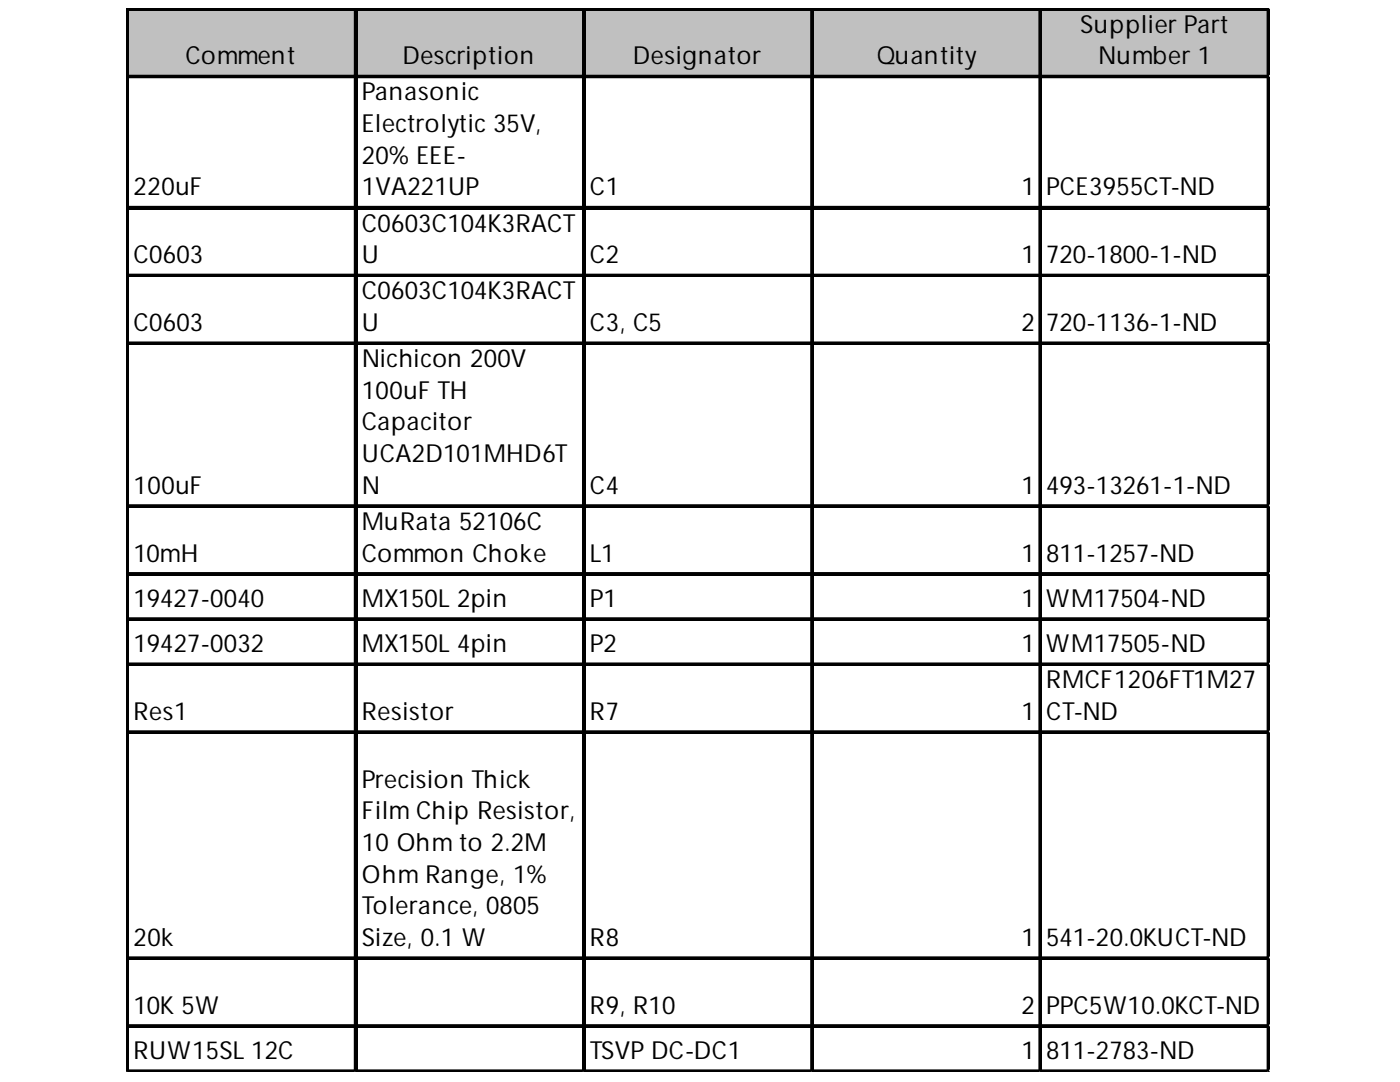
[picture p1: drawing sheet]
<svg xmlns="http://www.w3.org/2000/svg" width="279mm" height="216mm" viewBox="0 0 279 216" stroke-linecap="round" stroke-linejoin="round" font-family="sans-serif">
<defs><g id="words">
<g font-size="5">
<text x="215.6" y="6.5">Supplier Part</text>
<text x="37" y="12.8">Comment</text>
<text x="80.3" y="12.8">Description</text>
<text x="126.3" y="12.8">Designator</text>
<text x="175" y="12.8">Quantity</text>
<text x="219.2" y="12.8">Number 1</text>
<text x="72.2" y="20">Panasonic</text>
<text x="72.2" y="26.4">Electrolytic 35V,</text>
<text x="72.2" y="32.7">20% EEE-</text>
<text x="26.6" y="39">220uF</text>
<text x="72.2" y="39">1VA221UP</text>
<text x="117.7" y="39">C1</text>
<text x="203.9" y="39">1</text>
<text x="208.8" y="39">PCE3955CT-ND</text>
<text x="72.2" y="46.2">C0603C104K3RACT</text>
<text x="26.6" y="52.5">C0603</text>
<text x="72.2" y="52.5">U</text>
<text x="117.7" y="52.5">C2</text>
<text x="203.9" y="52.5">1</text>
<text x="208.8" y="52.5">720-1800-1-ND</text>
<text x="72.2" y="59.7">C0603C104K3RACT</text>
<text x="26.6" y="66">C0603</text>
<text x="72.2" y="66">U</text>
<text x="117.7" y="66">C3, C5</text>
<text x="203.9" y="66">2</text>
<text x="208.8" y="66">720-1136-1-ND</text>
<text x="72.2" y="73.3">Nichicon 200V</text>
<text x="72.2" y="79.6">100uF TH</text>
<text x="72.2" y="85.9">Capacitor</text>
<text x="72.2" y="92.2">UCA2D101MHD6T</text>
<text x="26.6" y="98.5">100uF</text>
<text x="72.2" y="98.5">N</text>
<text x="117.7" y="98.5">C4</text>
<text x="203.9" y="98.5">1</text>
<text x="208.8" y="98.5">493-13261-1-ND</text>
<text x="72.2" y="105.7">MuRata 52106C</text>
<text x="26.6" y="112.1">10mH</text>
<text x="72.2" y="112.1">Common Choke</text>
<text x="117.7" y="112.1">L1</text>
<text x="203.9" y="112.1">1</text>
<text x="208.8" y="112.1">811-1257-ND</text>
<text x="26.6" y="121.1">19427-0040</text>
<text x="72.2" y="121.1">MX150L 2pin</text>
<text x="117.7" y="121.1">P1</text>
<text x="203.9" y="121.1">1</text>
<text x="208.8" y="121.1">WM17504-ND</text>
<text x="26.6" y="130.1">19427-0032</text>
<text x="72.2" y="130.1">MX150L 4pin</text>
<text x="117.7" y="130.1">P2</text>
<text x="203.9" y="130.1">1</text>
<text x="208.8" y="130.1">WM17505-ND</text>
<text x="208.8" y="137.3">RMCF1206FT1M27</text>
<text x="26.6" y="143.6">Res1</text>
<text x="72.2" y="143.6">Resistor</text>
<text x="117.7" y="143.6">R7</text>
<text x="203.9" y="143.6">1</text>
<text x="208.8" y="143.6">CT-ND</text>
<text x="72.2" y="157.2">Precision Thick</text>
<text x="72.2" y="163.5">Film Chip Resistor,</text>
<text x="72.2" y="169.8">10 Ohm to 2.2M</text>
<text x="72.2" y="176.1">Ohm Range, 1%</text>
<text x="72.2" y="182.4">Tolerance, 0805</text>
<text x="26.6" y="188.7">20k</text>
<text x="72.2" y="188.7">Size, 0.1 W</text>
<text x="117.7" y="188.7">R8</text>
<text x="203.9" y="188.7">1</text>
<text x="208.8" y="188.7">541-20.0KUCT-ND</text>
<text x="26.6" y="202.3">10K 5W</text>
<text x="117.7" y="202.3">R9, R10</text>
<text x="203.9" y="202.3">2</text>
<text x="208.8" y="202.3">PPC5W10.0KCT-ND</text>
<text x="26.6" y="211.3">RUW15SL 12C</text>
<text x="117.7" y="211.3">TSVP DC-DC1</text>
<text x="203.9" y="211.3">1</text>
<text x="208.8" y="211.3">811-2783-ND</text>
</g>
</g></defs>
<path d="M25.7 2h227.8v13.6h-227.8z" fill="#c0c0c0"/>
<g fill="none" stroke="#000" stroke-width=".45">
<path d="M25.3 1.6v212.3M25.7 1.6h227.8M25.7 15.1h227.8M70.8 2.1v211.8M116.4 2.1v211.8M161.9 2.1v211.8M207.5 2.1v211.8M253 2.1v211.8M25.7 41.3h227.8M25.7 54.8h227.8M25.7 68.4h227.8M25.7 100.8h227.8"/>
<path d="M25.7 114.4h227.8M25.7 123.4h227.8M25.7 132.4h227.8M25.7 145.9h227.8M25.7 191.1h227.8M25.7 204.6h227.8M25.7 213.6h227.8"/>
</g>
<g fill="#000">
<path d="M25.3 1.6h.4v212.3h-.4zM25.7 1.6h227.8v.5h-227.8zM25.7 15.1h227.8v.5h-227.8zM70.8 2.1h.5v211.8h-.5zM116.4 2.1h.4v211.8h-.4zM161.9 2.1h.5v211.8h-.5zM207.5 2.1h.4v211.8h-.4zM253 2.1h.5v211.8h-.5zM25.7 41.3h227.8v.4h-227.8zM25.7 54.8h227.8v.5h-227.8zM25.7 68.4h227.8v.4h-227.8zM25.7 100.8h227.8v.5h-227.8z"/>
<path d="M25.7 114.4h227.8v.4h-227.8zM25.7 123.4h227.8v.4h-227.8zM25.7 132.4h227.8v.5h-227.8zM25.7 145.9h227.8v.5h-227.8zM25.7 191.1h227.8v.4h-227.8zM25.7 204.6h227.8v.4h-227.8z"/>
</g>
<path d="M25.7 213.7h227.8" fill="none" stroke="#000" stroke-width=".27"/>
<path d="M253.5 1.6h.1" fill="none" stroke="#d4d4d4" stroke-width=".45"/>
<path d="M253.5 1.6v.5z" fill="#d4d4d4"/>
<path d="M253.5 15.1h.1" fill="none" stroke="#d4d4d4" stroke-width=".45"/>
<path d="M253.5 15.1v.5z" fill="#d4d4d4"/>
<path d="M253.5 41.3h.1" fill="none" stroke="#d4d4d4" stroke-width=".45"/>
<path d="M253.5 41.3v.4z" fill="#d4d4d4"/>
<path d="M253.5 54.8h.1" fill="none" stroke="#d4d4d4" stroke-width=".45"/>
<path d="M253.5 54.8v.5z" fill="#d4d4d4"/>
<path d="M253.5 68.4h.1" fill="none" stroke="#d4d4d4" stroke-width=".45"/>
<path d="M253.5 68.4v.4z" fill="#d4d4d4"/>
<path d="M253.5 100.8h.1" fill="none" stroke="#d4d4d4" stroke-width=".45"/>
<path d="M253.5 100.8v.5z" fill="#d4d4d4"/>
<path d="M253.5 114.4h.1" fill="none" stroke="#d4d4d4" stroke-width=".45"/>
<path d="M253.5 114.4v.4z" fill="#d4d4d4"/>
<path d="M253.5 123.4h.1" fill="none" stroke="#d4d4d4" stroke-width=".45"/>
<path d="M253.5 123.4v.4z" fill="#d4d4d4"/>
<path d="M253.5 132.4h.1" fill="none" stroke="#d4d4d4" stroke-width=".45"/>
<path d="M253.5 132.4v.5z" fill="#d4d4d4"/>
<path d="M253.5 145.9h.1" fill="none" stroke="#d4d4d4" stroke-width=".45"/>
<path d="M253.5 145.9v.5z" fill="#d4d4d4"/>
<path d="M253.5 191.1h.1" fill="none" stroke="#d4d4d4" stroke-width=".45"/>
<path d="M253.5 191.1v.4z" fill="#d4d4d4"/>
<path d="M253.5 204.6h.1" fill="none" stroke="#d4d4d4" stroke-width=".45"/>
<path d="M253.5 204.6v.4z" fill="#d4d4d4"/>
<path d="M253.5 213.6h.1" fill="none" stroke="#d4d4d4" stroke-width=".45"/>
<path d="M253.5 213.6v.3z" fill="#d4d4d4"/>
<use href="#words"/>
</svg>
